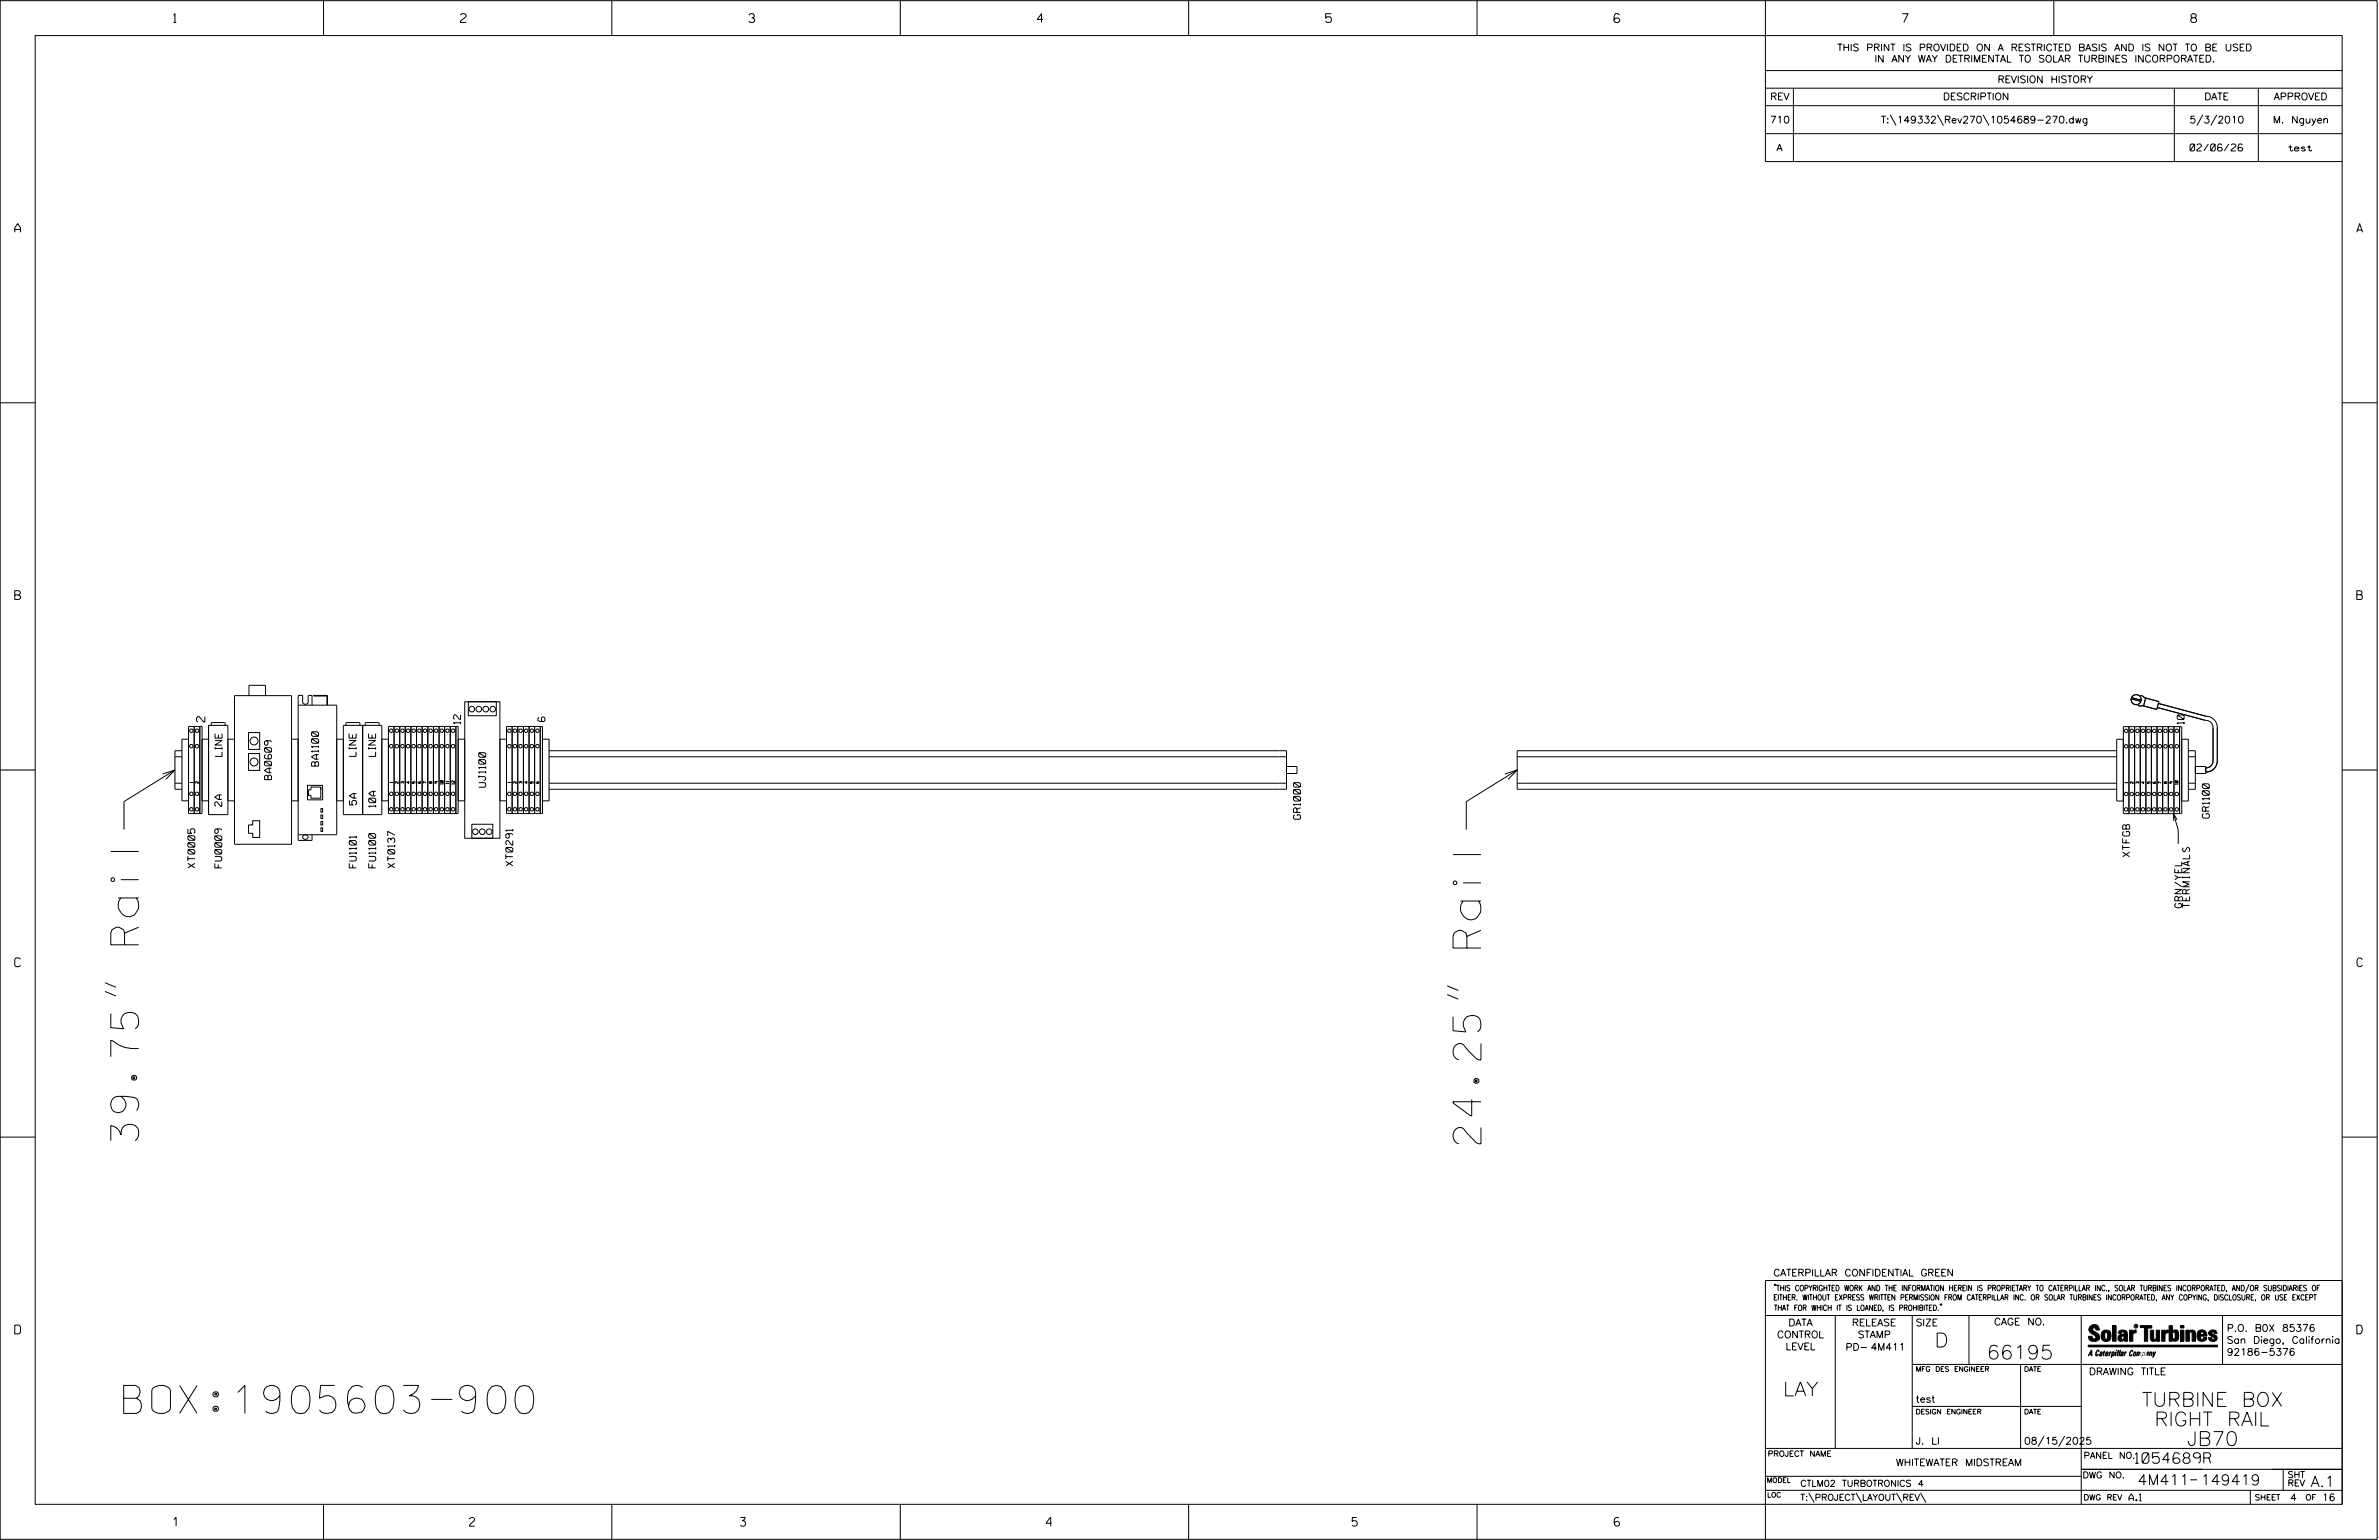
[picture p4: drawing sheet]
<svg xmlns="http://www.w3.org/2000/svg" width="864mm" height="559mm" viewBox="0 0 864 559" stroke-linecap="round" stroke-linejoin="round" font-family="sans-serif">
<defs><g id="words">
<g font-size="10.2">
<text x="50.4" y="413.9" transform="rotate(-90 50.4 413.9)">39.75&quot; Rail</text>
<text x="537.6" y="415" transform="rotate(-90 537.6 415)">24.25&quot; Rail</text>
<text x="44.9" y="512.9">BOX:1905603-900</text>
</g>
<g font-size="5.1">
<text x="702.3" y="488.8">D</text>
<text x="721.2" y="493.2">66195</text>
<text x="647.3" y="506.5">LAY</text>
<text x="777.5" y="510.3">TURBINE BOX</text>
<text x="782.1" y="517.4">RIGHT RAIL</text>
<text x="793.9" y="524.5">JB70</text>
</g>
<g font-size="3.8">
<text x="775.1" y="531">1054689R</text>
<text x="775.9" y="538.9">4M411</text>
<text x="798.8" y="538.9">149419</text>
<text x="838.8" y="539.5">A.1</text>
</g>
<g font-size="3.2">
<text x="63" y="8.2">1</text>
<text x="167.2" y="8.2">2</text>
<text x="271.8" y="8.2">3</text>
<text x="376.5" y="8.2">4</text>
<text x="481.2" y="8.2">5</text>
<text x="690.6" y="8.2">7</text>
<text x="795.3" y="8.2">8</text>
<text x="5.4" y="84.3">A</text>
<text x="855.5" y="84.3">A</text>
<text x="5.4" y="217.5">B</text>
<text x="855.6" y="217.5">B</text>
<text x="5.4" y="350.8">C</text>
<text x="855.6" y="350.8">C</text>
<text x="5.4" y="484">D</text>
<text x="855.6" y="484">D</text>
<text x="62.8" y="553.8">1</text>
<text x="170.4" y="553.8">2</text>
<text x="268.8" y="553.8">3</text>
<text x="379.8" y="553.8">4</text>
<text x="490.8" y="553.8">5</text>
<text x="585.9" y="553.8">6</text>
</g>
<text font-size="3" x="74.4" y="262" transform="rotate(-90 74.4 262)">2</text>
<g font-size="2.5">
<text x="666.9" y="18.5">THIS PRINT IS PROVIDED ON A RESTRICTED BASIS AND IS NOT TO BE USED</text>
<text x="680.5" y="22.6">IN ANY WAY DETRIMENTAL TO SOLAR TURBINES INCORPORATED.</text>
<text x="725.1" y="30">REVISION HISTORY</text>
<text x="642.6" y="36.3">REV</text>
<text x="705.3" y="36.3">DESCRIPTION</text>
<text x="800.2" y="36.3">DATE</text>
<text x="825.4" y="36.3">APPROVED</text>
<text x="642.5" y="44.7">710</text>
<text x="682.8" y="44.7">T:\149332\Rev270\1054689-270.dwg</text>
<text x="794.8" y="44.7">5/3/2010</text>
<text x="825.1" y="44.7">M. Nguyen</text>
<text x="644.9" y="54.8">A</text>
<text x="795" y="54.8">02/06/26</text>
<text x="830.8" y="54.8">test</text>
<text x="167.2" y="262.7" transform="rotate(-90 167.2 262.7)">12</text>
<text x="197.8" y="261.8" transform="rotate(-90 197.8 261.8)">6</text>
<text x="792.9" y="262.7" transform="rotate(-90 792.9 262.7)">10</text>
<text x="80.6" y="274.5" transform="rotate(-90 80.6 274.5)">LINE</text>
<text x="129.3" y="274.5" transform="rotate(-90 129.3 274.5)">LINE</text>
<text x="136.4" y="274.5" transform="rotate(-90 136.4 274.5)">LINE</text>
<text x="115.6" y="278" transform="rotate(-90 115.6 278)">BA1100</text>
<text x="98.6" y="282.9" transform="rotate(-90 98.6 282.9)">BA0609</text>
<text x="176.3" y="285.6" transform="rotate(-90 176.3 285.6)">UJ1100</text>
<text x="80.5" y="292.6" transform="rotate(-90 80.5 292.6)">2A</text>
<text x="129.4" y="292.1" transform="rotate(-90 129.4 292.1)">5A</text>
<text x="136.4" y="292.9" transform="rotate(-90 136.4 292.9)">10A</text>
<text x="472.1" y="297.3" transform="rotate(-90 472.1 297.3)">GR1000</text>
<text x="802" y="296.9" transform="rotate(-90 802 296.9)">GR1100</text>
<text x="773.1" y="310.9" transform="rotate(-90 773.1 310.9)">XTFGB</text>
<text x="70.7" y="314.9" transform="rotate(-90 70.7 314.9)">XT0005</text>
<text x="80.5" y="314.9" transform="rotate(-90 80.5 314.9)">FU0009</text>
<text x="129.3" y="314.9" transform="rotate(-90 129.3 314.9)">FU1101</text>
<text x="136.4" y="314.9" transform="rotate(-90 136.4 314.9)">FU1100</text>
<text x="143.3" y="314.9" transform="rotate(-90 143.3 314.9)">XT0137</text>
<text x="186.2" y="314.2" transform="rotate(-90 186.2 314.2)">XT0291</text>
<text x="792" y="329.4" transform="rotate(-90 792 329.4)">GRN/YEL</text>
<text x="794.8" y="329.4" transform="rotate(-90 794.8 329.4)">TERMINALS</text>
<text x="643.8" y="463">CATERPILLAR CONFIDENTIAL GREEN</text>
<text x="645.1" y="485.5">CONTROL</text>
<text x="649.2" y="481.1">DATA</text>
<text x="672.3" y="481.1">RELEASE</text>
<text x="674.4" y="485.5">STAMP</text>
<text x="695.4" y="481.1">SIZE</text>
<text x="723.8" y="480.8">CAGE NO.</text>
<text x="808.4" y="483.1">P.O. B0X 85376</text>
<text x="648.2" y="489.8">LEVEL</text>
<text x="669.9" y="490">PD- 4M411</text>
<text x="808.4" y="487.5">San Diego, California</text>
<text x="808.4" y="491.8">92186-5376</text>
<text x="758.3" y="498.9">DRAWING TITLE</text>
<text x="695.4" y="524.1">J. LI</text>
<text x="734.8" y="524.1">08/15/2025</text>
<text x="688.2" y="531.9">WHITEWATER MIDSTREAM</text>
<text x="772.8" y="544.6">A.1</text>
<text x="831.4" y="544.6">4</text>
<text x="842.9" y="544.6">16</text>
</g>
<g font-size="2.3">
<text x="756.4" y="529.2">PANEL NO.</text>
<text x="653.5" y="539.4">CTLM02 TURBOTRONICS 4</text>
<text x="756" y="536.3">DWG NO.</text>
<text x="830.4" y="539.3">REV</text>
<text x="830.4" y="536.2">SHT</text>
<text x="653.5" y="544.5">T:\PROJECT\LAYOUT\REV\</text>
</g>
<g font-size="2">
<text x="643.8" y="468.4">&quot;THIS COPYRIGHTED WORK AND THE INFORMATION HEREIN IS PROPRIETARY TO CATERPILLAR INC., SOLAR TURBINES INCORPORATED, AND/OR SUBSIDIARIES OF</text>
<text x="643.8" y="471.8">EITHER. WITHOUT EXPRESS WRITTEN PERMISSION FROM CATERPILLAR INC. OR SOLAR TURBINES INCORPORATED, ANY COPYING, DISCLOSURE, OR USE EXCEPT</text>
<text x="644" y="475.6">THAT FOR WHICH IT IS LOANED, IS PROHIBITED.&quot;</text>
<text x="641.7" y="528.5">PROJECT NAME</text>
<text x="756.3" y="544.3">DWG REV</text>
<text x="818.5" y="544.3">SHEET</text>
<text x="836.9" y="544.3">OF</text>
</g>
<g font-size="1.8">
<text x="695.4" y="497.6">MFG DES ENGINEER</text>
<text x="734.8" y="497.6">DATE</text>
<text x="695.4" y="513.1">DESIGN ENGINEER</text>
<text x="734.8" y="513.1">DATE</text>
<text x="641.3" y="538">MODEL</text>
<text x="641.5" y="543.3">LOC</text>
</g>
<g font-size="1">
<text x="70" y="284.1" transform="rotate(-90 70 284.1)">1</text>
<text x="72" y="284.3" transform="rotate(-90 72 284.3)">2</text>
<text x="142.5" y="284.1" transform="rotate(-90 142.5 284.1)">1</text>
<text x="144.6" y="284.3" transform="rotate(-90 144.6 284.3)">2</text>
<text x="146.6" y="284.3" transform="rotate(-90 146.6 284.3)">3</text>
<text x="148.6" y="284.3" transform="rotate(-90 148.6 284.3)">4</text>
<text x="150.7" y="284.3" transform="rotate(-90 150.7 284.3)">5</text>
<text x="152.7" y="284.3" transform="rotate(-90 152.7 284.3)">6</text>
<text x="156.8" y="284.3" transform="rotate(-90 156.8 284.3)">8</text>
<text x="158.9" y="284.3" transform="rotate(-90 158.9 284.3)">9</text>
<text x="160.9" y="284.6" transform="rotate(-90 160.9 284.6)">10</text>
<text x="162.9" y="284.4" transform="rotate(-90 162.9 284.4)">11</text>
<text x="165" y="284.6" transform="rotate(-90 165 284.6)">12</text>
<text x="185.4" y="284.1" transform="rotate(-90 185.4 284.1)">1</text>
<text x="187.4" y="284.3" transform="rotate(-90 187.4 284.3)">2</text>
<text x="189.5" y="284.3" transform="rotate(-90 189.5 284.3)">3</text>
<text x="191.5" y="284.3" transform="rotate(-90 191.5 284.3)">4</text>
<text x="193.6" y="284.3" transform="rotate(-90 193.6 284.3)">5</text>
<text x="195.6" y="284.3" transform="rotate(-90 195.6 284.3)">6</text>
<text x="772.3" y="284.1" transform="rotate(-90 772.3 284.1)">1</text>
<text x="774.4" y="284.3" transform="rotate(-90 774.4 284.3)">2</text>
<text x="776.4" y="284.3" transform="rotate(-90 776.4 284.3)">3</text>
<text x="778.4" y="284.3" transform="rotate(-90 778.4 284.3)">4</text>
<text x="780.5" y="284.3" transform="rotate(-90 780.5 284.3)">5</text>
<text x="782.5" y="284.3" transform="rotate(-90 782.5 284.3)">6</text>
<text x="784.6" y="284.3" transform="rotate(-90 784.6 284.3)">7</text>
<text x="786.6" y="284.3" transform="rotate(-90 786.6 284.3)">8</text>
<text x="788.6" y="284.3" transform="rotate(-90 788.6 284.3)">9</text>
<text x="790.7" y="284.6" transform="rotate(-90 790.7 284.6)">10</text>
</g>
<text font-size=".9" x="775.1" y="481.7">R</text>
</g></defs>
<g fill="none" stroke="#000" stroke-width=".36">
<path d="M.1 .2h862.8v558.4h-862.8zM12.8 12.9h837.4v533h-837.4zM117.4 .2v12.7M222.1 .2v12.7M326.8 .2v12.7M431.5 .2v12.7M536.2 .2v12.7M587.9 5.5l-.5-.5h-1l-.5 1v1.7l.5 .4h1l.6-.4v-.6l-.6-.5h-1l-.5 .5M640.9 .2v58.4h209.3M745.6 .2v12.7M640.9 25.6h209.3M640.9 32h209.3"/>
<path d="M640.9 38.3h209.3M651 32v26.6M789.3 32v26.6M819.8 32v26.6M640.9 48.5h209.3M686.2 41.7l2.1 3.8M703.3 41.7l2.2 3.8M719.9 41.7l2.1 3.8M799.6 41.7l-2.1 3.8M804.7 41.7l-2.2 3.8M.1 146.2h12.7M850.2 146.2h12.7"/>
<path d="M90.4 252.4v-3.7h6v3.7M108.2 255.9h14v47h-14M113.3 255.9v-3.6h-1.4v2.4a1.02 1.02 0 0 1-1 .9 1.02 1.02 0 0 1-1-.9v-2.4h-1.7v52.6h5.1v-2M118.9 255.9v-3.6h-5.1v.3h4.9v3.3M168.7 254.6h12.8v49.6h-12.8zM170 254.6h10.2v5.1h-10.2zM773.6 253.6l3.5 .9M773.7 253.2l3.5 .9M776 256l2.3 .2M777 252.3l2.1 1M778.9 253.3l4.8 1.3-.8 2.8-4.8-1.2zM783.1 256.7l17.3 4.6a2.67 2.67 0 0 1 2.9 2.6v12.2a2.53 2.53 0 0 1-2.6 2.5"/>
<path d="M783.5 255.2l17.3 4.7a4 4 0 0 1 4.1 4v12.2a4.1 4.1 0 0 1-4.2 4M.1 279.4h12.7M63.5 274.6h2.5M63.5 279.4l-18.5 11.5v10.1M66 272.4h-2.5v14h2.5M68.4 268.2h-2.4v22.4h2.4M68.4 263.6h4.9v31.6h-4.9zM70.5 263.6v31.6M72.5 263.6v31.6M73.3 268.2h2.4M75.7 263.2h7v32.4h-7zM76.7 263.2l.2-1h4.6l.2 1"/>
<path d="M82.7 268.2h2.4v38.2h20.7v-38.2h2.4M85.1 279.4v-27h20.7v27M90.2 273.4h4.1v6.1h-4.1zM90.2 265.8h4.1v6.1h-4.1zM122.2 268.2h2.4M124.6 263.2h14v32.4h-14zM125.6 263.2l.2-1h4.6l.2 1M131.6 263.2v32.4M132.6 263.2l.2-1h4.6l.2 1M133.8 266.2v1.6h2.5v-1.6M135 266.6v1.2M138.6 268.2h2.4"/>
<path d="M141 263.6h25.3v31.6h-25.3zM143.1 263.6v31.6M145.1 263.6v31.6M147.1 263.6v31.6M149.2 263.6v31.6M151.2 263.6v31.6M153.2 263.6v31.6M155.3 263.6v31.6M157.3 263.6v31.6M159.4 263.6v31.6M161.4 263.6v31.6M163.4 263.6v31.6"/>
<path d="M165.5 263.6v31.6M166.3 268.2h2.4v22.4h-2.4M183.9 263.6h13v31.6h-13zM183.9 268.2h-2.4v22.4h2.4M185.9 263.6v31.6M188 263.6v31.6M190 263.6v31.6M192.1 263.6v31.6M194.1 263.6v31.6M196.1 263.6v31.6M196.9 268.2h2.4v22.4h-2.4M199.3 272.4h267.7v14h-267.7"/>
<path d="M199.3 274.6h267.7M467 278.1h3.8v2.6h-3.8M550.8 274.6h217.6M550.8 279.4l-18.5 11.5v10.1M768.4 272.4h-217.6v14h217.6M770.8 263.7h21.2v31.5h-21.2zM770.8 268.3h-2.4v22.4h2.4M772.8 263.7v31.5M774.9 263.7v31.5M776.9 263.7v31.5M779 263.7v31.5M781 263.7v31.5"/>
<path d="M783 263.7v31.5M785.1 263.7v31.5M787.1 263.7v31.5M789.2 263.7v31.5M791.2 263.7v31.5M792 268.3h2.4v22.4h-2.4M794.4 272.4h2.5v14h-2.5M794.4 274.6h2.5M796.9 278.1h3.8v2.6h-3.8M850.2 279.4h12.7M59 280.8l4.5-1.4-3.3 3.4M63.5 284.2h2.5"/>
<path d="M73.3 290.6h2.4M82.7 290.6h2.4M91.7 297.8h2.6v6.1h-2.6v-1.5h-1.5v-3.1h1.5zM105.8 290.6h2.4M111.6 285h5.5v5.2h-5.5zM116.5 285.6v4h-3.6v-1h-.9v-2h.9v-1h3.6v1M116.5 293.4h.6v1.3h-.6zM116.5 295.7h.6v1.3h-.6zM116.5 298.1h.6v1.3h-.6zM122.2 290.6h2.4M135.6 287.1v1.7M136.4 287.1h-1.3l-1.3 .8 1.3 .9h1.3"/>
<path d="M138.6 290.6h2.4M154.8 284.1l-1.1-.5v.7M171.3 299.1h7.6v5.1h-7.6zM199.3 284.2h267.7M546.3 280.8l4.5-1.4-3.3 3.4M550.8 284.2h217.6M789 295.2l1.7 6v5M790.3 297.5l-1.3-2.3 .1 2.7M794.4 284.2h2.5M116.5 300.4h.6v1.3h-.6zM38.1 359.8l4 1.6M38.1 356.6l4 1.6"/>
<path d="M525.4 357.7l4 1.7M525.4 360.9l4 1.6M.1 412.6h12.7M850.2 412.6h12.7M640.9 477.3h209.3M644.2 466.1l-.1 .4M644.7 466.1l-.2 .4M666.2 477.3v48.3M694.2 477.3v48.3M704.4 473.3l-.1 .4M704.8 473.3l-.1 .4M714.8 477.3v17.8"/>
<path d="M755.5 477.3v68.6M806.8 477.3v17.8M816.5 466l-1.4 3.1M850.2 464.6h-209.3v94M850.2 464.8v81.1M694.2 495.1h156M733.5 495.1v30.5M758.6 481.4a2.02 2.02 0 0 1 3.1-.1l.5 1.3h-1.3l-.2-.6-.4-.2-.6 .1-.1 .4 .4 .7a2.46 2.46 0 0 1 2.2 2.9 2.83 2.83 0 0 1-3.8 .3l-.3-1.3h1.3l.2 .7 .6 .3 .5-.2 .2-.5-.4-.6-1.9-1.2-.4-.9zM759.2 491.3h-.7l.7-1.2v1.9h.2l-.1-2.1-1.3 2.1 .5-.5h.7M761.3 490l.3-.2 .4 .3-.1 .3-.3-.4-.4 .3-.3 1.6h.4l.4-.5-.3 .6-.4 .1-.3-.4zM762.6 490.6l.5-.1-.1 1.4h-.9a.74 .74 0 0 1 .9-.8l-.3 .7-.5 .1 .2-.5 .6-.2v-.5l-.7 .2zM763 483.2a2.17 2.17 0 0 1 3.1 0l.3 1.4-.3 1.5a2.17 2.17 0 0 1-3.1 0l-.3-1.5z"/>
<path d="M763.6 490.5l.4-.4 .2 .6h-.3l-.3 .9 .2 .4-.3-.1zM764.1 483.7l.5-.4 .4 .3v2.2l-.4 .2-.5-.2zM764.6 491.1l.6 .2v-.7l-.4-.1-.4 .6-.1 .8h.6M764.6 491.1l-.1 .8h.4M764.6 482.6v.8M764.8 490.7l.4 .1v.3h-.6zM765 491.5l-.1 .4zM766 490.5l-.5 1.5zM766 490.8l.4-.3-.4 .4M766.9 481h1.3v5.7h-1.3zM767 490.8l.5 .1-.3 .8-.4 .2zM767.3 490.5h-.5l-.5 2"/>
<path d="M767.3 490.5a.8 .8 0 0 1 .2 1 .8 .8 0 0 1-.9 .4l-.1 .6M767.3 490.5l-.1 .2M768.1 490.5l-.4 1.5zM768.2 489.9h.3l-.1 .2h-.2zM769 489.9l-.5 2.1zM769.7 489.9l-.6 2.1zM770.1 491.4l.5-.3-.5 .8zM770.4 491.9h.1M770.6 491.1l.1-.4-.7 .2 .1-.3 .6-.1 .2 .3-.5 1.1M770.6 491.1a.74 .74 0 0 0-.8 .8h.6M771 484.8h-.7l-.3 .6 .4 .7 .5-.3 .1-2.4h-.8l-.1 .4h-1.2a1.71 1.71 0 0 1 1.8-1.3 1.71 1.71 0 0 1 1.6 1.4v2.8h-1.1l-.1-.6M771 484.2l-1.5 .1a1.41 1.41 0 0 0 0 2.4l.5 .1 1.1-.7"/>
<path d="M771.2 486.1h-.1M771.4 490.5l.1 .3 .4-.3-.9 1.5zM771.5 490.8h.1M773 482.7h1.2v.5l.5-.5 .7-.1v1h-.6l-.5 .4-.1 2.7h-1.2zM773.3 490.3l.6-.4 .4 .2-.1 .4-.3-.4a1.28 1.28 0 0 0-.5 1.8l.6-.4-.1 .4-.8 .1zM774.7 490.8l.5-.3a.88 .88 0 0 1 .2 .9 .88 .88 0 0 1-.7 .7l-.2-.2zM774.8 490.9h.5l-.3 1h-.3l-.2-.2zM775.2 490.5l-.1 .2M776.8 481h4.3v.9h-1.5v4.8h-1.3M776.8 490.6l-.8 .2v-.3l-.4 1.5 .8-1.3v1.3l.3-1.2M779.3 491.1h.4M779.6 490.5h.3l-.3 1.4"/>
<path d="M779.6 490.7h.2l-.1 .4M779.7 491.1l-.1 .4M779.7 491.1l-.4 .2M780.1 492l.4-1.5 .1 .3 .3-.3 .3 .2-.3 1.3v-1.3l-.7 1.3M780.6 482.7h1.2v2.7l.1 .4 .4 .3 .4-.7v-2.7h1.2l.1 4h-1.3v-.5l-1.1 .6-.7-.3-.3-.7zM781.6 492.5l1-2-.8 1.3-.2-1.3-.2 2M784.7 482.7h1.2v.5l.5-.5 .7-.1v1h-.5l-.6 .4-.1 2.7h-1.2zM787.4 481h1.2v2a1.4 1.4 0 0 1 2.2 .2l.1 1.4-.4 1.9-1.5 .1-.4-.5v-1l.5 .9 .5-.3v-2.1l-.5-.4-.5 .7v2.8h-1.2zM791.5 482.7h1.3v4h-1.3zM791.5 481h1.3v.9h-1.3zM793.5 482.7h1.3v.4l.7-.5 1.1 .2 .4 .6v3.3h-1.2l-.3-3.4-.7 .2v3.2h-1.3zM794.8 483.1h.1"/>
<path d="M797.7 483.2a1.92 1.92 0 0 1 2.4-.5 1.92 1.92 0 0 1 1 2.1h-2.3v.8l.6 .5 .5-.3v-.5h1.2a1.83 1.83 0 0 1-2.1 1.4 1.83 1.83 0 0 1-1.5-2.1zM798.8 484.2v.6M799.1 483.4h.6l.2 .8h-1.1zM804.6 482.9a1.84 1.84 0 0 0-2.9 .8 3.3 3.3 0 0 0 2.2 1.9l-.5 .5-.4-.3-.1-.4h-1.2l.1 .6a1.92 1.92 0 0 0 2.9 .4M804.9 483.8h-1.2l-.2-.6-.5 .1-.1 .3 .1 .3 1.8 .9M805.1 488.1h-47.1v.6h47.1M694.2 510.3h61.3M695.7 507.2h.8M696 506.3v2.1l.1 .3 .5 .2M697.2 507.9h1.5a.82 .82 0 0 0-.9-.7 .82 .82 0 0 0-.7 .9 .82 .82 0 0 0 .7 .8l.9-.4M700.7 507.5l-.4-.3-.8 .1-.1 .2 1.2 .6 .1 .4a.72 .72 0 0 1-.6 .4 .72 .72 0 0 1-.7-.4M701.4 507.2h.8"/>
<path d="M701.7 506.3v2.1l.1 .3 .5 .2M640.9 525.6h209.2M640.9 535.7h114.6M742 521.1l-2.2 3.8M749.5 521.1l-2.2 3.8M755.5 533.2h94.7M795 537h2.6M828.8 533.2v7.6M117.4 545.9v12.7M222.1 545.9v12.7M326.8 545.9v12.7M431.5 545.9v12.7"/>
<path d="M536.2 545.9v12.7M640.9 540.8h209.3M656.6 541.7l2 3.5M673.8 541.7l1.9 3.5M688.4 541.7l2 3.5M697.2 541.7l1.9 3.5M816.9 541v4.9M863.5 558h.1"/>
<circle cx="171.3" cy="257.3" r="1.02"/>
<circle cx="173.8" cy="257.3" r="1.02"/>
<circle cx="176.3" cy="257.3" r="1.03"/>
<circle cx="178.9" cy="257.3" r="1.02"/>
<circle cx="775.4" cy="253.9" r="1.83"/>
<circle cx="69.5" cy="270.8" r=".64"/>
<circle cx="69.5" cy="265.1" r=".64"/>
<circle cx="71.5" cy="270.8" r=".64"/>
<circle cx="71.5" cy="265.1" r=".64"/>
<circle cx="92.2" cy="276.5" r="1.43"/>
<circle cx="92.2" cy="268.9" r="1.43"/>
<circle cx="142" cy="265.1" r=".64"/>
<circle cx="142" cy="270.8" r=".64"/>
<circle cx="144.1" cy="270.8" r=".64"/>
<circle cx="144.1" cy="265.1" r=".64"/>
<circle cx="146.1" cy="270.8" r=".63"/>
<circle cx="146.1" cy="265.1" r=".63"/>
<circle cx="148.1" cy="270.8" r=".64"/>
<circle cx="148.1" cy="265.1" r=".64"/>
<circle cx="150.2" cy="270.8" r=".64"/>
<circle cx="150.2" cy="265.1" r=".64"/>
<circle cx="152.2" cy="265.1" r=".64"/>
<circle cx="152.2" cy="270.8" r=".64"/>
<circle cx="154.3" cy="270.8" r=".64"/>
<circle cx="154.3" cy="265.1" r=".64"/>
<circle cx="156.3" cy="270.8" r=".64"/>
<circle cx="156.3" cy="265.1" r=".64"/>
<circle cx="158.3" cy="270.8" r=".63"/>
<circle cx="158.3" cy="265.1" r=".63"/>
<circle cx="160.4" cy="270.8" r=".64"/>
<circle cx="160.4" cy="265.1" r=".64"/>
<circle cx="162.4" cy="270.8" r=".64"/>
<circle cx="162.4" cy="265.1" r=".64"/>
<circle cx="164.5" cy="270.8" r=".64"/>
<circle cx="164.5" cy="265.1" r=".64"/>
<circle cx="184.9" cy="270.8" r=".64"/>
<circle cx="184.9" cy="265.1" r=".64"/>
<circle cx="186.9" cy="270.8" r=".64"/>
<circle cx="186.9" cy="265.1" r=".64"/>
<circle cx="189" cy="270.8" r=".64"/>
<circle cx="189" cy="265.1" r=".64"/>
<circle cx="191" cy="270.8" r=".63"/>
<circle cx="191" cy="265.1" r=".63"/>
<circle cx="193" cy="270.8" r=".64"/>
<circle cx="193" cy="265.1" r=".64"/>
<circle cx="195.1" cy="270.8" r=".64"/>
<circle cx="195.1" cy="265.1" r=".64"/>
<circle cx="771.8" cy="270.8" r=".64"/>
<circle cx="771.8" cy="265.2" r=".64"/>
<circle cx="773.9" cy="270.8" r=".64"/>
<circle cx="773.9" cy="265.2" r=".64"/>
<circle cx="775.9" cy="270.8" r=".64"/>
<circle cx="775.9" cy="265.2" r=".64"/>
<circle cx="777.9" cy="270.8" r=".64"/>
<circle cx="777.9" cy="265.2" r=".64"/>
<circle cx="780" cy="270.8" r=".64"/>
<circle cx="780" cy="265.2" r=".64"/>
<circle cx="782" cy="270.8" r=".64"/>
<circle cx="782" cy="265.2" r=".64"/>
<circle cx="784" cy="270.8" r=".64"/>
<circle cx="784" cy="265.2" r=".64"/>
<circle cx="786.1" cy="270.8" r=".64"/>
<circle cx="786.1" cy="265.2" r=".64"/>
<circle cx="788.1" cy="270.8" r=".64"/>
<circle cx="788.1" cy="265.2" r=".64"/>
<circle cx="790.2" cy="270.8" r=".64"/>
<circle cx="790.2" cy="265.2" r=".64"/>
<circle cx="69.5" cy="288" r=".64"/>
<circle cx="69.5" cy="293.7" r=".64"/>
<circle cx="71.5" cy="288" r=".64"/>
<circle cx="71.5" cy="293.7" r=".64"/>
<circle cx="142" cy="288" r=".64"/>
<circle cx="142" cy="293.7" r=".64"/>
<circle cx="144.1" cy="288" r=".64"/>
<circle cx="144.1" cy="293.7" r=".64"/>
<circle cx="146.1" cy="288" r=".63"/>
<circle cx="146.1" cy="293.7" r=".63"/>
<circle cx="148.1" cy="288" r=".64"/>
<circle cx="148.1" cy="293.7" r=".64"/>
<circle cx="150.2" cy="288" r=".64"/>
<circle cx="150.2" cy="293.7" r=".64"/>
<circle cx="152.2" cy="288" r=".64"/>
<circle cx="152.2" cy="293.7" r=".64"/>
<circle cx="154.3" cy="288" r=".64"/>
<circle cx="154.3" cy="293.7" r=".64"/>
<circle cx="156.3" cy="288" r=".64"/>
<circle cx="156.3" cy="293.7" r=".64"/>
<circle cx="158.3" cy="288" r=".63"/>
<circle cx="158.3" cy="293.7" r=".63"/>
<circle cx="160.4" cy="288" r=".64"/>
<circle cx="160.4" cy="293.7" r=".64"/>
<circle cx="162.4" cy="293.7" r=".64"/>
<circle cx="162.4" cy="288" r=".64"/>
<circle cx="164.5" cy="288" r=".64"/>
<circle cx="164.5" cy="293.7" r=".64"/>
<circle cx="184.9" cy="288" r=".64"/>
<circle cx="184.9" cy="293.7" r=".64"/>
<circle cx="186.9" cy="288" r=".64"/>
<circle cx="186.9" cy="293.7" r=".64"/>
<circle cx="189" cy="288" r=".64"/>
<circle cx="189" cy="293.7" r=".64"/>
<circle cx="191" cy="288" r=".63"/>
<circle cx="191" cy="293.7" r=".63"/>
<circle cx="193" cy="288" r=".64"/>
<circle cx="193" cy="293.7" r=".64"/>
<circle cx="195.1" cy="288" r=".64"/>
<circle cx="195.1" cy="293.7" r=".64"/>
<circle cx="771.8" cy="288.1" r=".63"/>
<circle cx="771.8" cy="293.7" r=".64"/>
<circle cx="773.8" cy="288.1" r=".63"/>
<circle cx="773.9" cy="293.7" r=".64"/>
<circle cx="775.9" cy="288.1" r=".63"/>
<circle cx="775.9" cy="293.7" r=".64"/>
<circle cx="777.9" cy="288.1" r=".63"/>
<circle cx="777.9" cy="293.7" r=".64"/>
<circle cx="780" cy="288.1" r=".63"/>
<circle cx="780" cy="293.7" r=".64"/>
<circle cx="782" cy="288.1" r=".63"/>
<circle cx="782" cy="293.7" r=".64"/>
<circle cx="784" cy="288.1" r=".63"/>
<circle cx="784" cy="293.7" r=".64"/>
<circle cx="786.1" cy="288.1" r=".63"/>
<circle cx="786.1" cy="293.7" r=".64"/>
<circle cx="788.1" cy="288.1" r=".63"/>
<circle cx="788.1" cy="293.7" r=".64"/>
<circle cx="790.2" cy="288.1" r=".63"/>
<circle cx="790.2" cy="293.7" r=".64"/>
<circle cx="110.8" cy="303.7" r=".94"/>
<circle cx="172.5" cy="301.8" r="1.02"/>
<circle cx="175.1" cy="301.8" r="1.02"/>
<circle cx="177.6" cy="301.8" r="1.02"/>
<circle cx="775.4" cy="481.2" r=".69"/>
</g>
<g fill="#000">
<path d="M768.1 490.5l-.4 1.5zM768.2 489.9h.3l-.1 .2h-.2zM769 489.9l-.5 2.1zM769.7 489.9l-.6 2.1zM791.5 481h1.3v.9h-1.3zM791.5 482.7h1.3v4h-1.3zM758 488.1h47.1v.6h-47.1z"/>
<path d="M759.2 489.9l-1.2 2.1 .5-.5h.7v.5h.2zM759.2 490.1v1.2h-.7z" fill-rule="evenodd"/>
<path d="M758.6 481.4a2.02 2.02 0 0 1 3.1-.1l.5 1.3h-1.3l-.2-.6-.4-.2-.6 .1-.1 .4 .4 .7a2.46 2.46 0 0 1 2.2 2.9 2.83 2.83 0 0 1-3.8 .3l-.3-1.3h1.3l.2 .7 .6 .3 .5-.2 .2-.5-.4-.6-1.9-1.2-.4-.9z" fill-rule="evenodd"/>
<path d="M761.3 490l.3-.2 .4 .3-.1 .3-.3-.4-.4 .3-.3 1.6h.4l.4-.5-.3 .6-.4 .1-.3-.4z" fill-rule="evenodd"/>
<path d="M762.6 490.6l.5-.1-.1 1.4h-.9a.74 .74 0 0 1 .9-.8l-.6 .3-.2 .5 .5-.1 .3-.6v-.5l-.7 .2z" fill-rule="evenodd"/>
<path d="M763.6 490.5l.4-.4 .2 .6h-.3l-.3 .9 .2 .4-.3-.1z" fill-rule="evenodd"/>
<path d="M764.8 490.5l.5 .3-.1 .5h-.6l.6-.2v-.3l-.4-.1-.3 1.2h.4l.3-.4-.6 .6-.3-.2v-.4z" fill-rule="evenodd"/>
<path d="M763 483.2a2.17 2.17 0 0 1 3.1 0l.3 1.4-.3 1.5a2.17 2.17 0 0 1-3.1 0l-.3-1.5zM764.1 483.7v2.1l.5 .2 .4-.2v-2.2l-.4-.3z" fill-rule="evenodd"/>
<path d="M766 490.5v.3l.4-.1-.4 .2-.5 1.1z" fill-rule="evenodd"/>
<path d="M766.8 490.5l-.5 2 .3-.6a.71 .71 0 0 0 .9-.5 .71 .71 0 0 0-.4-.9zM767 490.8l.5 .1-.3 .8-.4 .2z" fill-rule="evenodd"/>
<path d="M766.9 481h1.3v5.7h-1.3z" fill-rule="evenodd"/>
<path d="M770.1 490.6l.6-.1 .2 .3-.4 1.2-.5 .1-.2-.5 .3-.5h.5l-.7 .5v.3l.4-.1 .4-.9-.5-.2-.2 .2z" fill-rule="evenodd"/>
<path d="M769.4 482.8l-.5 1h1.2l.1-.4h.8v.8l-1.5 .1a1.41 1.41 0 0 0 0 2.4l.5 .1 1.1-.7 .1 .6h1.1v-2.8a1.79 1.79 0 0 0-2.4-1.2zM770.3 484.8h.7l-.1 1-.5 .3-.4-.7z" fill-rule="evenodd"/>
<path d="M771.4 490.5l.1 .3 .4-.3-.9 1.5z" fill-rule="evenodd"/>
<path d="M773 482.7h1.2v.5l.5-.5 .7-.1v1h-.6l-.5 .4-.1 2.7h-1.2z" fill-rule="evenodd"/>
<path d="M773.3 490.3l.6-.4 .4 .2-.1 .4-.3-.4a1.28 1.28 0 0 0-.5 1.8l.6-.4-.3 .5h-.6z" fill-rule="evenodd"/>
<path d="M774.7 490.8l-.2 1.1h.7a.96 .96 0 0 0 0-1.4zM774.8 490.9h.5l-.1 .6-.5 .4-.2-.2z" fill-rule="evenodd"/>
<path d="M776 490.5v.3l.4-.3 .2 .3 .7-.2-.3 1.4v-1.3l-.6 1.3v-1.3l-.8 1.3z" fill-rule="evenodd"/>
<path d="M776.8 481h4.3v.9h-1.5v4.8h-1.3v-4.8h-1.5z" fill-rule="evenodd"/>
<path d="M777.9 490.5l-.5 2 .3-.6a.71 .71 0 0 0 .9-.5 .71 .71 0 0 0-.4-.9zM778.1 490.8l.3-.1 .1 .4-.5 .8-.2-.5z" fill-rule="evenodd"/>
<path d="M779.3 490.6l.6-.1-.3 1.5-.7-.1a.67 .67 0 0 1 .8-.8l-.6 .3-.1 .5 .4-.1 .4-.9-.4-.2-.3 .2z" fill-rule="evenodd"/>
<path d="M780.5 490.5l.1 .3 .3-.3 .3 .2-.3 1.3v-1.3l-.8 1.3z" fill-rule="evenodd"/>
<path d="M780.6 482.7h1.2v2.7l.1 .4 .4 .3 .4-.7v-2.7h1.2l.1 4h-1.3v-.5l-1.1 .6-.7-.3-.3-.7z" fill-rule="evenodd"/>
<path d="M781.6 490.5l.2 1.3 .8-1.3-1.2 2z" fill-rule="evenodd"/>
<path d="M784.7 482.7h1.2v.5l.5-.5 .7-.1v1h-.5l-.6 .4-.1 2.7h-1.2z" fill-rule="evenodd"/>
<path d="M787.4 481h1.2v2a1.4 1.4 0 0 1 2.2 .2l.1 1.4-.4 1.9-1.5 .1-.4-.5v-1l.5 .9 .5-.3v-2.1l-.5-.4-.5 .7v2.8h-1.2z" fill-rule="evenodd"/>
<path d="M793.5 482.7h1.3v.4a1.29 1.29 0 0 1 2.2 .3v3.3h-1.2l-.3-3.4-.7 .2v3.2h-1.3z" fill-rule="evenodd"/>
<path d="M797.7 483.2a1.92 1.92 0 0 1 2.4-.5 1.92 1.92 0 0 1 1 2.1h-2.3v.8l.6 .5 .5-.3v-.5h1.2a1.83 1.83 0 0 1-2.1 1.4 1.83 1.83 0 0 1-1.5-2.1zM799.1 483.4l-.3 .8h1.1l-.2-.8z" fill-rule="evenodd"/>
<path d="M801.9 483.2a1.94 1.94 0 0 1 3 .1v.5h-1.2l-.2-.6-.5 .1-.1 .3 .1 .3 1.8 .9a1.2 1.2 0 0 1 .1 1.3 1.2 1.2 0 0 1-1.2 .7l-1.6-.4-.4-1h1.2l.1 .4 .4 .3 .5-.5a3.3 3.3 0 0 1-2.2-1.9z" fill-rule="evenodd"/>
<circle cx="761.4" cy="492" r=".07"/>
<circle cx="762.2" cy="485.1" r=".07"/>
<circle cx="769.3" cy="492" r=".07"/>
<circle cx="773.1" cy="486.7" r=".07"/>
<circle cx="791.5" cy="486.7" r=".07"/>
<circle cx="791.5" cy="481" r=".07"/>
<circle cx="794.8" cy="486.7" r=".07"/>
</g>
<use href="#words"/>
</svg>
